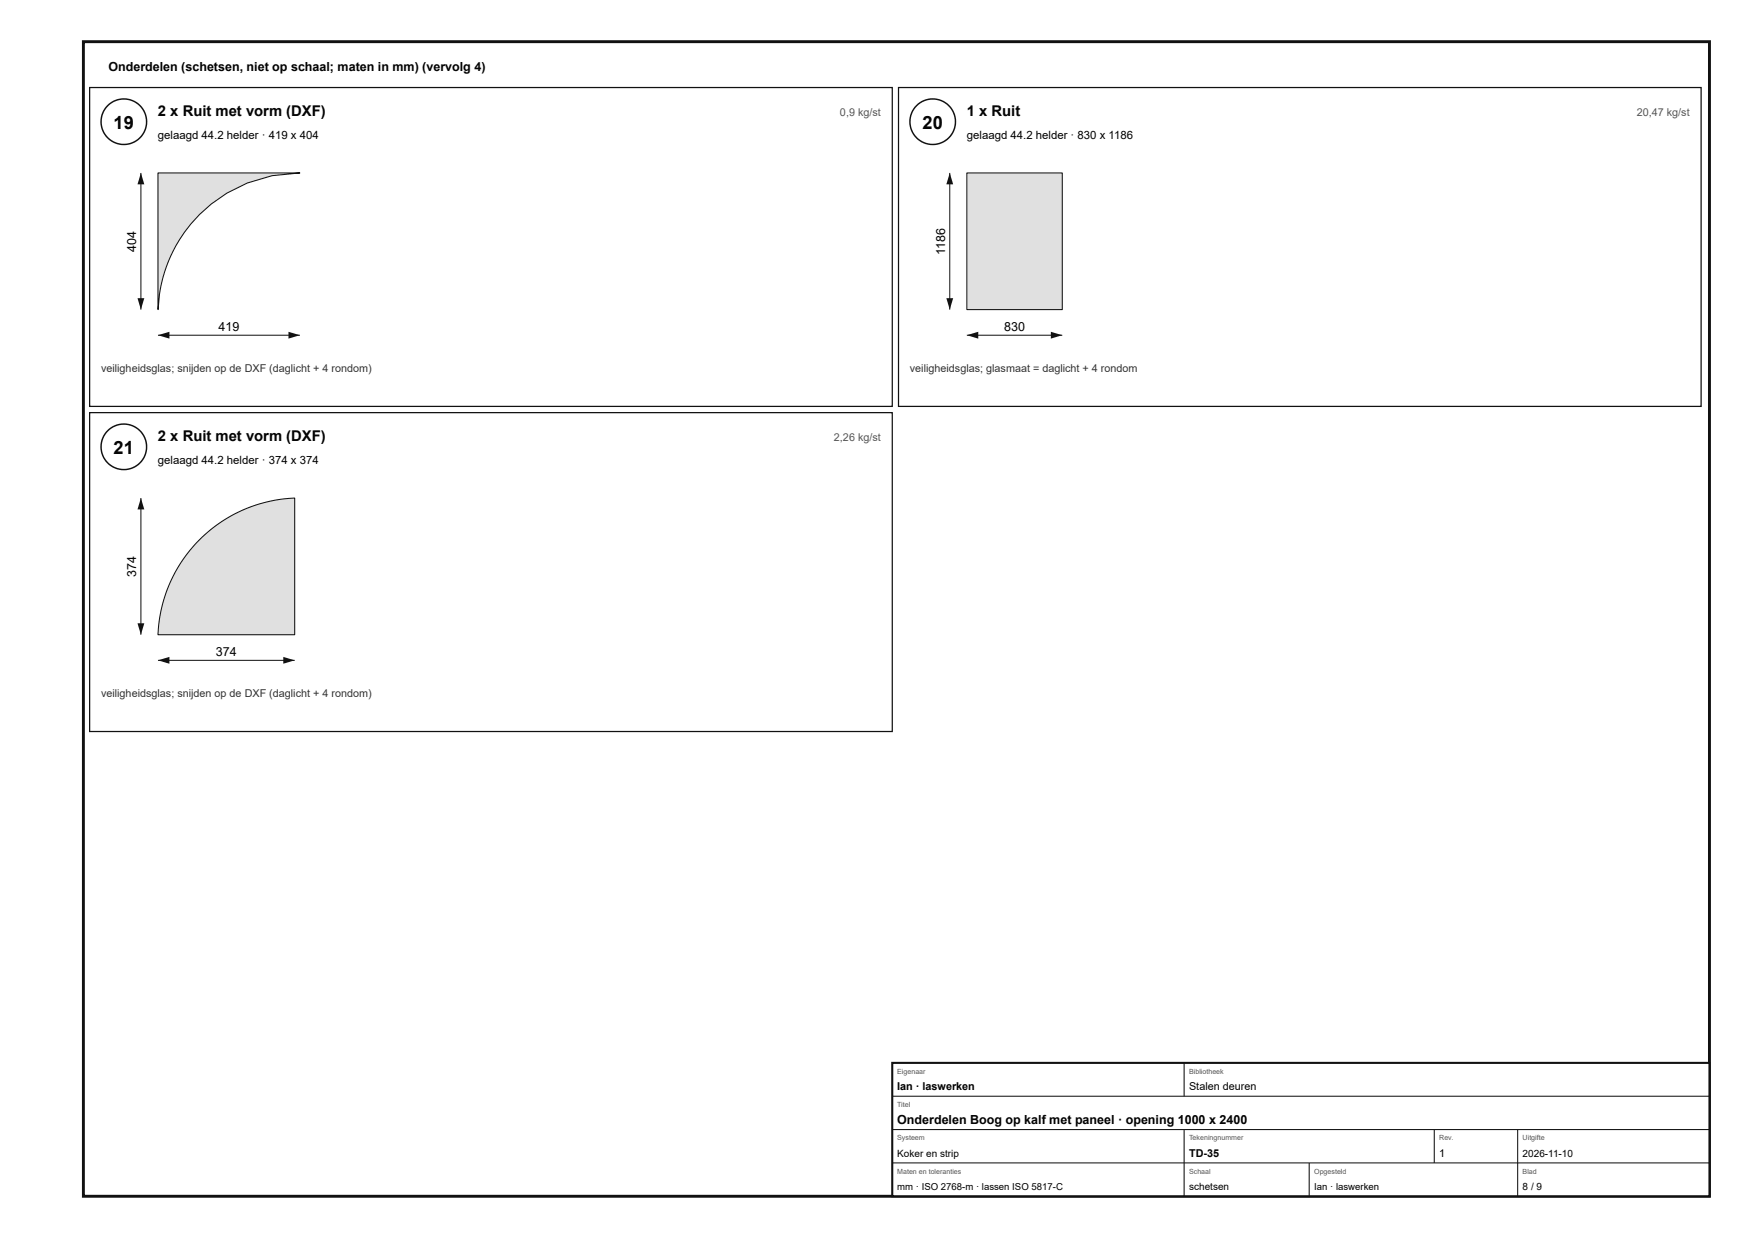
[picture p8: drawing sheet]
<svg xmlns="http://www.w3.org/2000/svg" width="420mm" height="297mm" viewBox="0 0 420 297" stroke-linecap="round" stroke-linejoin="round" font-family="sans-serif">
<defs><g id="words">
<g font-size="4.4">
<text x="27.3" y="30.8">19</text>
<text x="221.3" y="30.8">20</text>
<text x="27.3" y="108.8">21</text>
</g>
<g font-size="3.6">
<text x="37.9" y="27.8">2 x Ruit met vorm (DXF)</text>
<text x="231.9" y="27.8">1 x Ruit</text>
<text x="37.9" y="105.8">2 x Ruit met vorm (DXF)</text>
</g>
<g font-size="3">
<text x="26" y="17">Onderdelen (schetsen, niet op schaal; maten in mm) (vervolg 4)</text>
<text x="32.7" y="60.4" transform="rotate(-90 32.7 60.4)">404</text>
<text x="226.7" y="61.1" transform="rotate(-90 226.7 61.1)">1186</text>
<text x="52.4" y="79.3">419</text>
<text x="240.8" y="79.3">830</text>
<text x="32.7" y="138.4" transform="rotate(-90 32.7 138.4)">374</text>
<text x="51.8" y="157.3">374</text>
<text x="215.2" y="269.6">Onderdelen Boog op kalf met paneel · opening 1000 x 2400</text>
</g>
<g font-size="2.7">
<text x="37.9" y="33.3">gelaagd 44.2 helder · 419 x 404</text>
<text x="231.9" y="33.3">gelaagd 44.2 helder · 830 x 1186</text>
<text x="37.9" y="111.3">gelaagd 44.2 helder · 374 x 374</text>
</g>
<g font-size="2.6" fill="#555">
<text x="201.5" y="27.8">0,9 kg/st</text>
<text x="392.6" y="27.8">20,47 kg/st</text>
<text x="200" y="105.8">2,26 kg/st</text>
</g>
<g font-size="2.6" fill="#333">
<text x="24.2" y="89.3">veiligheidsglas; snijden op de DXF (daglicht + 4 rondom)</text>
<text x="218.2" y="89.3">veiligheidsglas; glasmaat = daglicht + 4 rondom</text>
<text x="24.2" y="167.3">veiligheidsglas; snijden op de DXF (daglicht + 4 rondom)</text>
</g>
<g font-size="2.6">
<text x="215.2" y="261.6">Ian · laswerken</text>
<text x="285.2" y="261.6">Stalen deuren</text>
<text x="285.2" y="277.6">TD-35</text>
<text x="345.2" y="277.6">1</text>
</g>
<g font-size="2.4">
<text x="215.2" y="277.6">Koker en strip</text>
<text x="365.2" y="277.6">2026-11-10</text>
<text x="285.2" y="285.6">schetsen</text>
<text x="365.2" y="285.6">8 / 9</text>
</g>
<g font-size="2.3">
<text x="215.2" y="285.6">mm · ISO 2768-m · lassen ISO 5817-C</text>
<text x="315.2" y="285.6">Ian · laswerken</text>
</g>
<g font-size="1.7" fill="#555">
<text x="215.2" y="257.6">Eigenaar</text>
<text x="285.2" y="257.6">Bibliotheek</text>
<text x="215.2" y="265.6">Titel</text>
<text x="215.2" y="273.6">Systeem</text>
<text x="285.2" y="273.6">Tekeningnummer</text>
<text x="345.2" y="273.6">Rev.</text>
<text x="365.2" y="273.6">Uitgifte</text>
<text x="215.2" y="281.6">Maten en toleranties</text>
<text x="285.2" y="281.6">Schaal</text>
<text x="315.2" y="281.6">Opgesteld</text>
<text x="365.2" y="281.6">Blad</text>
</g>
</g></defs>
<path d="M20 10h390v277h-390z" fill="none" stroke="#111" stroke-width=".7" stroke-linecap="butt"/>
<path d="M21.5 21h192.5v76.5h-192.5z" fill="none" stroke="#111" stroke-width=".3"/>
<circle cx="29.7" cy="29.2" r="5.5" fill="#fff"/>
<circle cx="29.7" cy="29.2" r="5.5" fill="none" stroke="#111" stroke-width=".35"/>
<path d="M37.9 41.5h34a34.1 34.1 0 0 0-32.5 23.9l-1 4.1-.5 4.8z" fill="#d6e4e9"/>
<path d="M37.9 41.5h34a34.1 34.1 0 0 0-32.5 23.9l-1 4.1-.5 4.8z" fill="none" stroke="#111" stroke-width=".25"/>
<path d="M37.9 80.4h34" fill="none" stroke="#111" stroke-width=".24"/>
<g fill="#111">
<path d="M37.9 80.4l2.7-.8v1.6z"/>
<path d="M69.2 79.6l2.7 .8-2.7 .8z"/>
</g>
<path d="M33.8 41.5v32.8" fill="none" stroke="#111" stroke-width=".24"/>
<g fill="#111">
<path d="M33.8 41.5l.8 2.7h-1.6z"/>
<path d="M33 71.5h1.6l-.8 2.8z"/>
</g>
<path d="M215.5 21h192.5v76.5h-192.5z" fill="none" stroke="#111" stroke-width=".3"/>
<circle cx="223.7" cy="29.2" r="5.5" fill="#fff"/>
<circle cx="223.7" cy="29.2" r="5.5" fill="none" stroke="#111" stroke-width=".35"/>
<path d="M231.9 41.5h22.9v32.8h-22.9z" fill="#d6e4e9"/>
<path d="M231.9 41.5h22.9v32.8h-22.9z" fill="none" stroke="#111" stroke-width=".25"/>
<path d="M231.9 80.4h22.9" fill="none" stroke="#111" stroke-width=".24"/>
<g fill="#111">
<path d="M231.9 80.4l2.7-.8v1.6z"/>
<path d="M252 79.6l2.8 .8-2.8 .8z"/>
</g>
<path d="M227.8 41.5v32.8" fill="none" stroke="#111" stroke-width=".24"/>
<g fill="#111">
<path d="M227.8 41.5l.8 2.7h-1.6z"/>
<path d="M227 71.5h1.6l-.8 2.8z"/>
</g>
<path d="M21.5 99h192.5v76.5h-192.5z" fill="none" stroke="#111" stroke-width=".3"/>
<circle cx="29.7" cy="107.2" r="5.5" fill="#fff"/>
<circle cx="29.7" cy="107.2" r="5.5" fill="none" stroke="#111" stroke-width=".35"/>
<path d="M47.9 129.5a34.1 34.1 0 0 1 22.8-10v32.8h-32.8a34.1 34.1 0 0 1 10-22.8z" fill="#d6e4e9"/>
<path d="M47.9 129.5a34.1 34.1 0 0 1 22.8-10v32.8h-32.8a34.1 34.1 0 0 1 10-22.8z" fill="none" stroke="#111" stroke-width=".25"/>
<path d="M37.9 158.4h32.8" fill="none" stroke="#111" stroke-width=".24"/>
<g fill="#111">
<path d="M37.9 158.4l2.7-.8v1.6z"/>
<path d="M67.9 157.6l2.8 .8-2.8 .8z"/>
</g>
<path d="M33.8 119.5v32.8" fill="none" stroke="#111" stroke-width=".24"/>
<g fill="#111">
<path d="M33.8 119.5l.8 2.7h-1.6z"/>
<path d="M33 149.5h1.6l-.8 2.8z"/>
</g>
<path d="M214 255h196v32h-196z" fill="#fff"/>
<path d="M214 255h196v32h-196z" fill="none" stroke="#111" stroke-width=".5"/>
<path d="M284 255v8M214 263h196M214 271h196M214 279h196M284 271v16M314 279v8M344 271v8M364 271v16" fill="none" stroke="#111" stroke-width=".25"/>
<use href="#words"/>
</svg>
